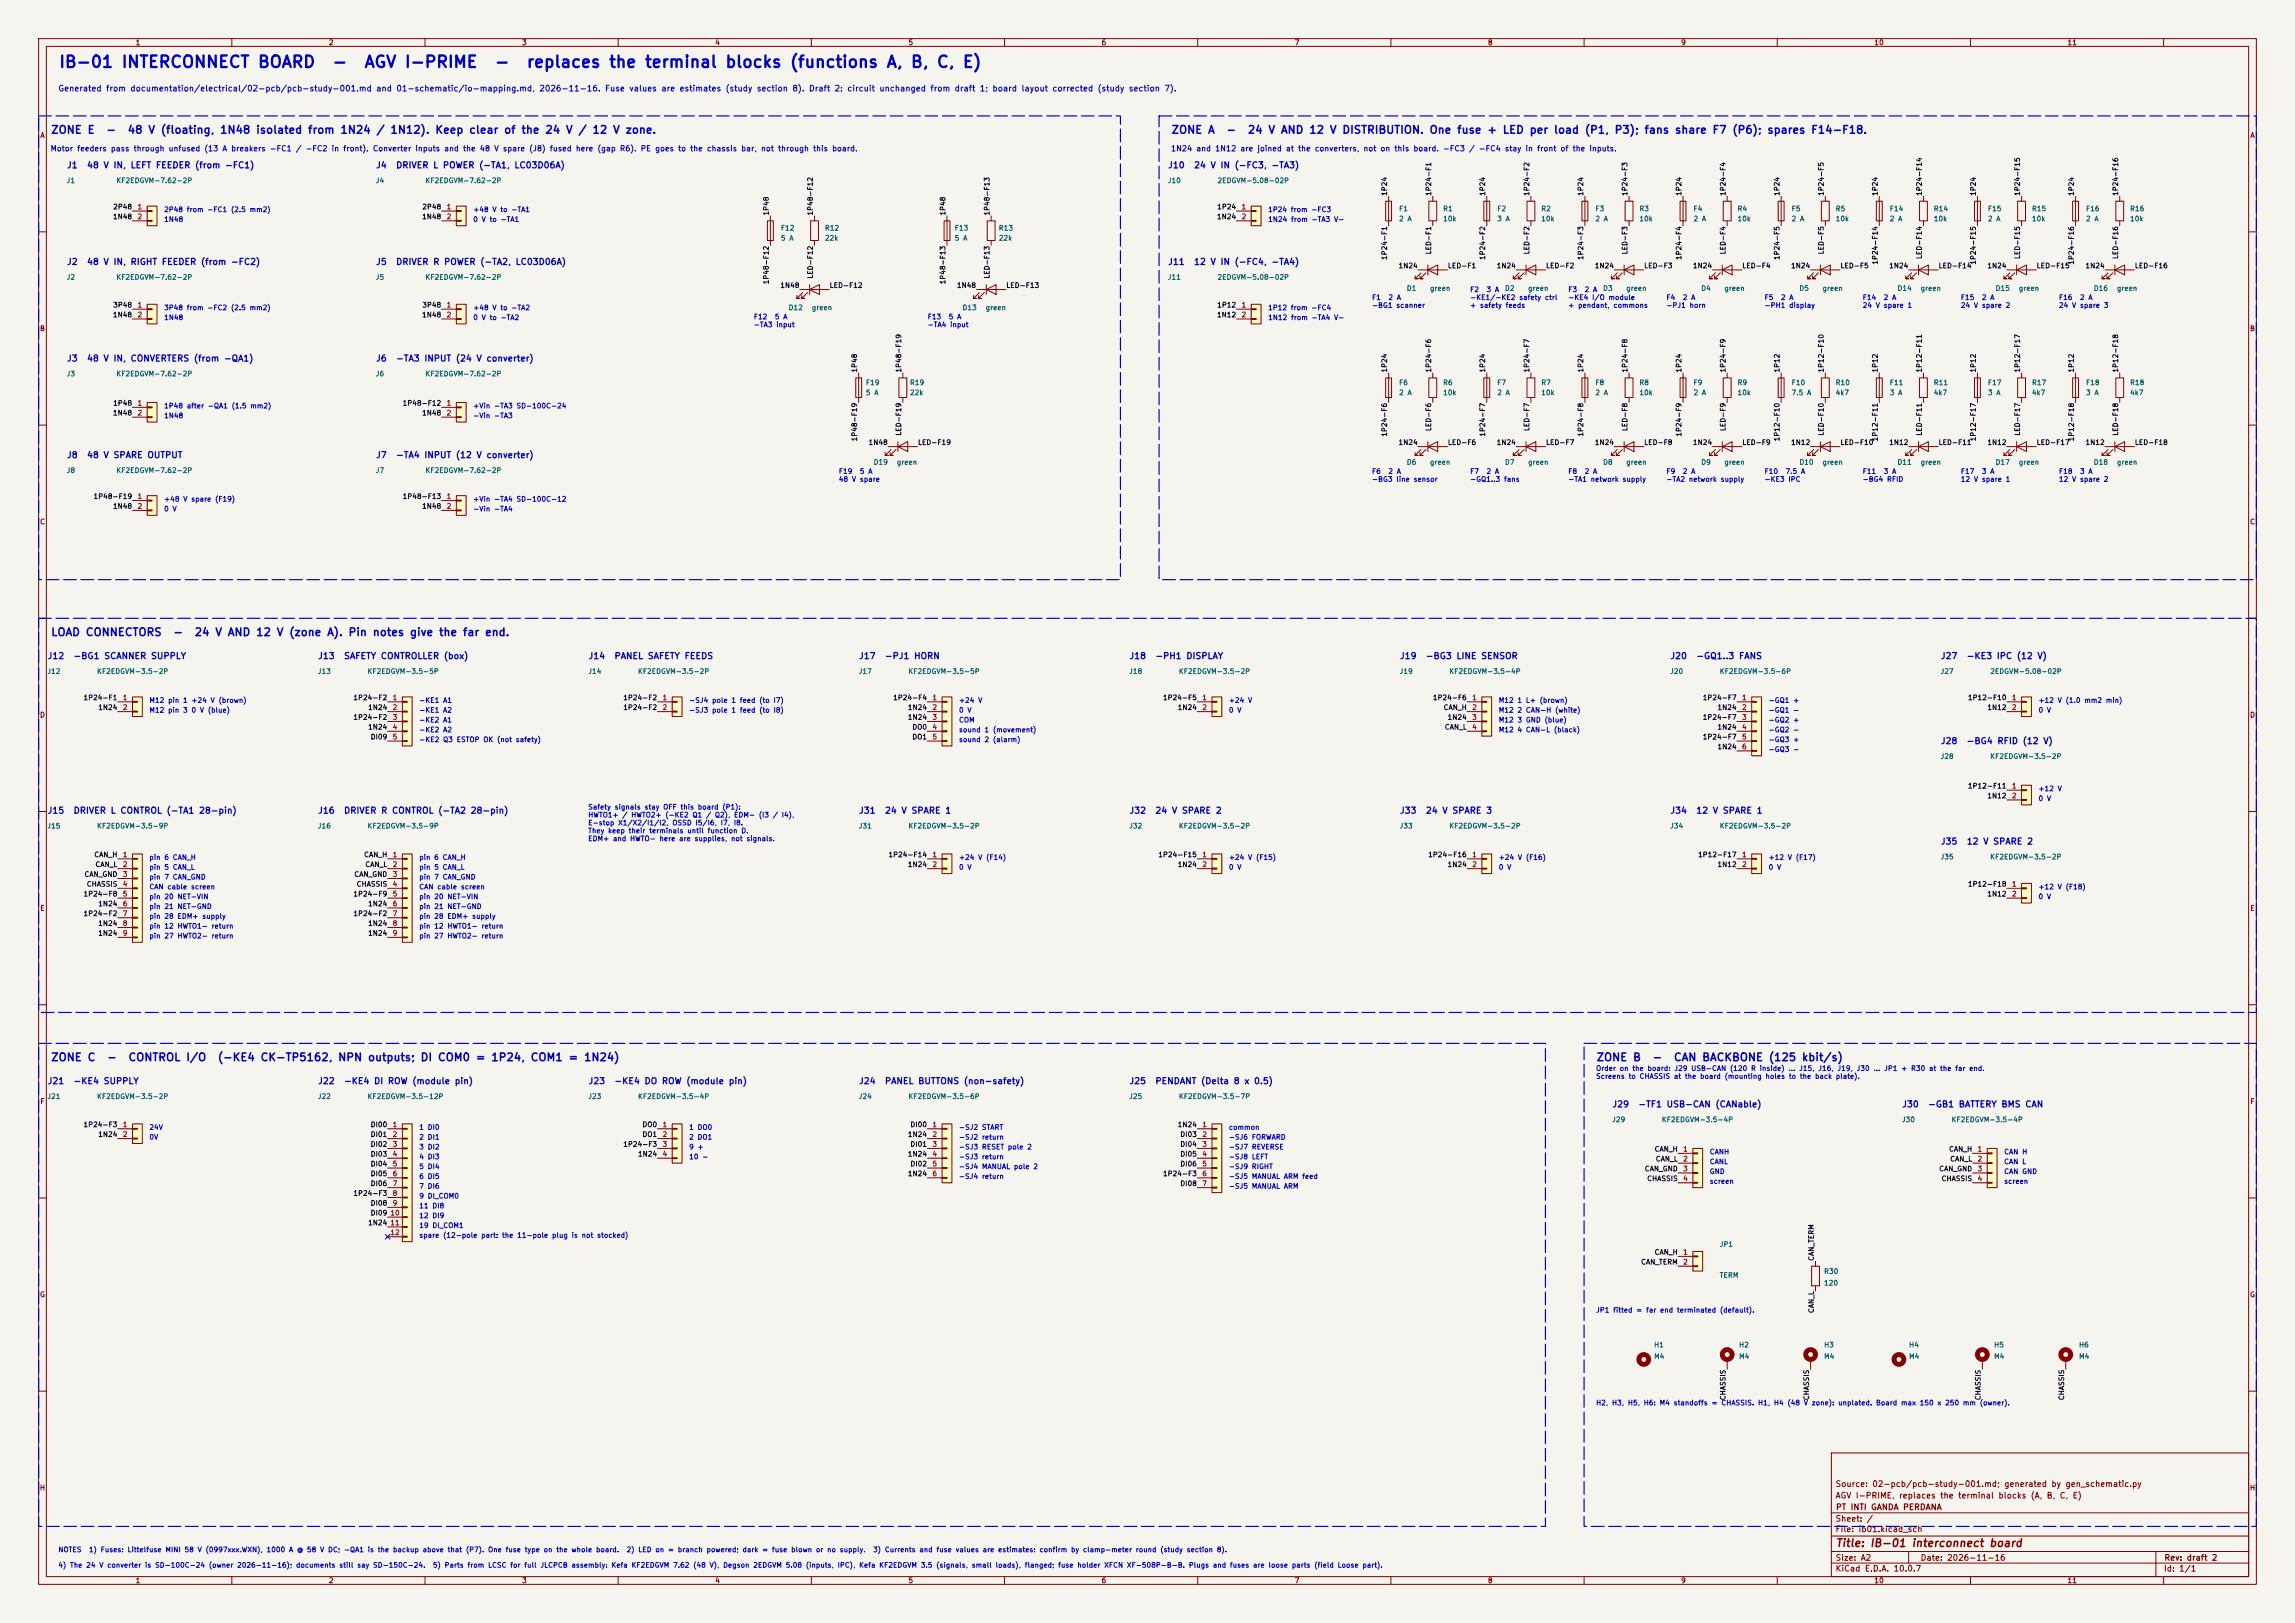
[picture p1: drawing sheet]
<svg xmlns="http://www.w3.org/2000/svg" width="594mm" height="420mm" viewBox="0 0 594 420" stroke-linecap="round" stroke-linejoin="round" font-family="sans-serif">
<defs><g id="words">
<g font-size="3" fill="#0000c2">
<text x="15.1" y="18.3">IB-01 INTERCONNECT BOARD</text>
<text x="85.8" y="18.3">-</text>
<text x="94.1" y="18.3">AGV I-PRIME</text>
<text x="127.8" y="18.3">-</text>
<text x="136.1" y="18.3">replaces the terminal blocks (functions A, B, C, E)</text>
</g>
<g font-size="2" fill="#0000c2">
<text x="13.1" y="35.1">ZONE E</text>
<text x="27.3" y="35.1">-</text>
<text x="32.9" y="35.1">48 V (floating, 1N48 isolated from 1N24 / 1N12). Keep clear of the 24 V / 12 V zone.</text>
<text x="303.1" y="35.1">ZONE A</text>
<text x="317.3" y="35.1">-</text>
<text x="322.8" y="35.1">24 V AND 12 V DISTRIBUTION. One fuse + LED per load (P1, P3); fans share F7 (P6); spares F14-F18.</text>
<text x="13.1" y="165.1">LOAD CONNECTORS</text>
<text x="44.7" y="165.1">-</text>
<text x="50.2" y="165.1">24 V AND 12 V (zone A). Pin notes give the far end.</text>
<text x="13.1" y="275.1">ZONE C</text>
<text x="27.5" y="275.1">-</text>
<text x="33.1" y="275.1">CONTROL I/O</text>
<text x="56.2" y="275.1">(-KE4 CK-TP5162, NPN outputs; DI COM0 = 1P24, COM1 = 1N24)</text>
<text x="413.1" y="275.1">ZONE B</text>
<text x="427.5" y="275.1">-</text>
<text x="433.1" y="275.1">CAN BACKBONE (125 kbit/s)</text>
</g>
<text font-size="2" fill="#840000" x="475" y="400.8">Title: IB-01 interconnect board</text>
<g font-size="1.6" fill="#0000c2">
<text x="17.2" y="43.9">J1</text>
<text x="22.4" y="43.9">48 V IN, LEFT FEEDER (from -FC1)</text>
<text x="97.2" y="43.9">J4</text>
<text x="102.4" y="43.9">DRIVER L POWER (-TA1, LC03D06A)</text>
<text x="302.2" y="43.9">J10</text>
<text x="308.9" y="43.9">24 V IN (-FC3, -TA3)</text>
<text x="17.2" y="68.9">J2</text>
<text x="22.4" y="68.9">48 V IN, RIGHT FEEDER (from -FC2)</text>
<text x="97.2" y="68.9">J5</text>
<text x="102.4" y="68.9">DRIVER R POWER (-TA2, LC03D06A)</text>
<text x="302.2" y="68.9">J11</text>
<text x="308.9" y="68.9">12 V IN (-FC4, -TA4)</text>
<text x="17.2" y="93.9">J3</text>
<text x="22.4" y="93.9">48 V IN, CONVERTERS (from -QA1)</text>
<text x="97.2" y="93.9">J6</text>
<text x="102.4" y="93.9">-TA3 INPUT (24 V converter)</text>
<text x="17.2" y="118.9">J8</text>
<text x="22.4" y="118.9">48 V SPARE OUTPUT</text>
<text x="97.2" y="118.9">J7</text>
<text x="102.4" y="118.9">-TA4 INPUT (12 V converter)</text>
<text x="12.2" y="170.9">J12</text>
<text x="18.9" y="170.9">-BG1 SCANNER SUPPLY</text>
<text x="82.2" y="170.9">J13</text>
<text x="88.9" y="170.9">SAFETY CONTROLLER (box)</text>
<text x="152.2" y="170.9">J14</text>
<text x="158.9" y="170.9">PANEL SAFETY FEEDS</text>
<text x="222.2" y="170.9">J17</text>
<text x="228.9" y="170.9">-PJ1 HORN</text>
<text x="292.2" y="170.9">J18</text>
<text x="298.9" y="170.9">-PH1 DISPLAY</text>
<text x="362.2" y="170.9">J19</text>
<text x="368.9" y="170.9">-BG3 LINE SENSOR</text>
<text x="432.2" y="170.9">J20</text>
<text x="438.9" y="170.9">-GQ1..3 FANS</text>
<text x="502.2" y="170.9">J27</text>
<text x="508.9" y="170.9">-KE3 IPC (12 V)</text>
<text x="502.2" y="192.9">J28</text>
<text x="508.9" y="192.9">-BG4 RFID (12 V)</text>
<text x="12.2" y="210.9">J15</text>
<text x="18.9" y="210.9">DRIVER L CONTROL (-TA1 28-pin)</text>
<text x="82.2" y="210.9">J16</text>
<text x="88.9" y="210.9">DRIVER R CONTROL (-TA2 28-pin)</text>
<text x="222.2" y="210.9">J31</text>
<text x="228.9" y="210.9">24 V SPARE 1</text>
<text x="292.2" y="210.9">J32</text>
<text x="298.9" y="210.9">24 V SPARE 2</text>
<text x="362.2" y="210.9">J33</text>
<text x="368.9" y="210.9">24 V SPARE 3</text>
<text x="432.2" y="210.9">J34</text>
<text x="438.9" y="210.9">12 V SPARE 1</text>
<text x="502.2" y="218.9">J35</text>
<text x="508.9" y="218.9">12 V SPARE 2</text>
<text x="12.2" y="280.9">J21</text>
<text x="18.9" y="280.9">-KE4 SUPPLY</text>
<text x="82.2" y="280.9">J22</text>
<text x="88.9" y="280.9">-KE4 DI ROW (module pin)</text>
<text x="152.2" y="280.9">J23</text>
<text x="158.9" y="280.9">-KE4 DO ROW (module pin)</text>
<text x="222.2" y="280.9">J24</text>
<text x="228.9" y="280.9">PANEL BUTTONS (non-safety)</text>
<text x="292.2" y="280.9">J25</text>
<text x="298.9" y="280.9">PENDANT (Delta 8 x 0.5)</text>
<text x="417.2" y="286.9">J29</text>
<text x="423.9" y="286.9">-TF1 USB-CAN (CANable)</text>
<text x="492.2" y="286.9">J30</text>
<text x="498.9" y="286.9">-GB1 BATTERY BMS CAN</text>
</g>
<text font-size="1.5" fill="#0000c2" x="15" y="24">Generated from documentation/electrical/02-pcb/pcb-study-001.md and 01-schematic/io-mapping.md, 2026-11-16. Fuse values are estimates (study section 8). Draft 2: circuit unchanged from draft 1; board layout corrected (study section 7).</text>
<g font-size="1.5" fill="#840000">
<text x="475" y="388.1">AGV I-PRIME, replaces the terminal blocks (A, B, C, E)</text>
<text x="475" y="385.1">Source: 02-pcb/pcb-study-001.md; generated by gen_schematic.py</text>
<text x="475" y="394.1">Sheet: /</text>
<text x="475.1" y="391.1">PT INTI GANDA PERDANA</text>
<text x="475" y="396.8">File: ib01.kicad_sch</text>
<text x="475" y="407">KiCad E.D.A. 10.0.7</text>
<text x="475" y="404.2">Size: A2</text>
<text x="497" y="404.2">Date: 2026-11-16</text>
<text x="560" y="407">Id: 1/1</text>
<text x="560.1" y="404.2">Rev: draft 2</text>
</g>
<g font-size="1.4" fill="#0000c2">
<text x="13" y="39.5">Motor feeders pass through unfused (13 A breakers -FC1 / -FC2 in front). Converter inputs and the 48 V spare (J8) fused here (gap R6). PE goes to the chassis bar, not through this board.</text>
<text x="303" y="39.5">1N24 and 1N12 are joined at the converters, not on this board. -FC3 / -FC4 stay in front of the inputs.</text>
</g>
<g font-size="1.3" fill="#840000">
<text x="35" y="12">1</text>
<text x="85" y="12">2</text>
<text x="135" y="12">3</text>
<text x="185" y="12">4</text>
<text x="235" y="12">5</text>
<text x="285" y="12">6</text>
<text x="335" y="12">7</text>
<text x="385" y="12">8</text>
<text x="435" y="12">9</text>
<text x="485" y="12">10</text>
<text x="535" y="12">11</text>
<text x="10.3" y="36">A</text>
<text x="582.3" y="36">A</text>
<text x="10.2" y="86">B</text>
<text x="582.2" y="86">B</text>
<text x="10.2" y="136">C</text>
<text x="582.2" y="136">C</text>
<text x="10.2" y="186">D</text>
<text x="582.2" y="186">D</text>
<text x="10.3" y="236">E</text>
<text x="582.3" y="236">E</text>
<text x="10.3" y="286">F</text>
<text x="582.3" y="286">F</text>
<text x="10.2" y="336">G</text>
<text x="582.2" y="336">G</text>
<text x="10.2" y="386">H</text>
<text x="582.2" y="386">H</text>
<text x="35" y="410">1</text>
<text x="85" y="410">2</text>
<text x="135" y="410">3</text>
<text x="185" y="410">4</text>
<text x="235" y="410">5</text>
<text x="285" y="410">6</text>
<text x="335" y="410">7</text>
<text x="385" y="410">8</text>
<text x="435" y="410">9</text>
<text x="485" y="410">10</text>
<text x="535" y="410">11</text>
</g>
<g font-size="1.3" fill="#006464">
<text x="17.1" y="47.7">J1</text>
<text x="30" y="47.7">KF2EDGVM-7.62-2P</text>
<text x="97.1" y="47.7">J4</text>
<text x="110" y="47.7">KF2EDGVM-7.62-2P</text>
<text x="302.1" y="47.7">J10</text>
<text x="315" y="47.7">2EDGVM-5.08-02P</text>
<text x="202" y="60">F12</text>
<text x="213.4" y="60">R12</text>
<text x="247" y="60">F13</text>
<text x="258.4" y="60">R13</text>
<text x="362" y="55">F1</text>
<text x="362" y="57.6">2 A</text>
<text x="373.4" y="55">R1</text>
<text x="373.4" y="57.6">10k</text>
<text x="387.4" y="55">F2</text>
<text x="387.4" y="57.6">3 A</text>
<text x="398.8" y="55">R2</text>
<text x="398.8" y="57.6">10k</text>
<text x="412.8" y="55">F3</text>
<text x="412.8" y="57.6">2 A</text>
<text x="424.2" y="55">R3</text>
<text x="424.2" y="57.6">10k</text>
<text x="438.2" y="55">F4</text>
<text x="438.2" y="57.6">2 A</text>
<text x="449.6" y="55">R4</text>
<text x="449.6" y="57.6">10k</text>
<text x="463.6" y="55">F5</text>
<text x="463.6" y="57.6">2 A</text>
<text x="475" y="55">R5</text>
<text x="475" y="57.6">10k</text>
<text x="489" y="55">F14</text>
<text x="489" y="57.6">2 A</text>
<text x="500.4" y="55">R14</text>
<text x="500.4" y="57.6">10k</text>
<text x="514.4" y="55">F15</text>
<text x="514.4" y="57.6">2 A</text>
<text x="525.8" y="55">R15</text>
<text x="525.8" y="57.6">10k</text>
<text x="539.8" y="55">F16</text>
<text x="539.8" y="57.6">2 A</text>
<text x="551.2" y="55">R16</text>
<text x="551.2" y="57.6">10k</text>
<text x="202" y="62.6">5 A</text>
<text x="213.4" y="62.6">22k</text>
<text x="247" y="62.6">5 A</text>
<text x="258.4" y="62.6">22k</text>
<text x="17.1" y="72.7">J2</text>
<text x="30" y="72.7">KF2EDGVM-7.62-2P</text>
<text x="97.1" y="72.7">J5</text>
<text x="110" y="72.7">KF2EDGVM-7.62-2P</text>
<text x="302.1" y="72.7">J11</text>
<text x="315" y="72.7">2EDGVM-5.08-02P</text>
<text x="364" y="75.6">D1</text>
<text x="370" y="75.6">green</text>
<text x="389.4" y="75.6">D2</text>
<text x="395.4" y="75.6">green</text>
<text x="414.8" y="75.6">D3</text>
<text x="420.8" y="75.6">green</text>
<text x="440.2" y="75.6">D4</text>
<text x="446.2" y="75.6">green</text>
<text x="465.6" y="75.6">D5</text>
<text x="471.6" y="75.6">green</text>
<text x="491" y="75.6">D14</text>
<text x="497" y="75.6">green</text>
<text x="516.4" y="75.6">D15</text>
<text x="522.4" y="75.6">green</text>
<text x="541.8" y="75.6">D16</text>
<text x="547.8" y="75.6">green</text>
<text x="204" y="80.6">D12</text>
<text x="210" y="80.6">green</text>
<text x="249" y="80.6">D13</text>
<text x="255" y="80.6">green</text>
<text x="17.1" y="97.7">J3</text>
<text x="30" y="97.7">KF2EDGVM-7.62-2P</text>
<text x="97.1" y="97.7">J6</text>
<text x="110" y="97.7">KF2EDGVM-7.62-2P</text>
<text x="224" y="100">F19</text>
<text x="235.4" y="100">R19</text>
<text x="362" y="100">F6</text>
<text x="373.4" y="100">R6</text>
<text x="387.4" y="100">F7</text>
<text x="398.8" y="100">R7</text>
<text x="412.8" y="100">F8</text>
<text x="424.2" y="100">R8</text>
<text x="438.2" y="100">F9</text>
<text x="449.6" y="100">R9</text>
<text x="463.6" y="100">F10</text>
<text x="475" y="100">R10</text>
<text x="489" y="100">F11</text>
<text x="500.4" y="100">R11</text>
<text x="514.4" y="100">F17</text>
<text x="525.8" y="100">R17</text>
<text x="539.8" y="100">F18</text>
<text x="551.2" y="100">R18</text>
<text x="224" y="102.6">5 A</text>
<text x="235.4" y="102.6">22k</text>
<text x="362" y="102.6">2 A</text>
<text x="373.4" y="102.6">10k</text>
<text x="387.4" y="102.6">2 A</text>
<text x="398.8" y="102.6">10k</text>
<text x="412.8" y="102.6">2 A</text>
<text x="424.2" y="102.6">10k</text>
<text x="438.2" y="102.6">2 A</text>
<text x="449.6" y="102.6">10k</text>
<text x="463.6" y="102.6">7.5 A</text>
<text x="475" y="102.6">4k7</text>
<text x="489" y="102.6">3 A</text>
<text x="500.4" y="102.6">4k7</text>
<text x="514.4" y="102.6">3 A</text>
<text x="525.8" y="102.6">4k7</text>
<text x="539.8" y="102.6">3 A</text>
<text x="551.2" y="102.6">4k7</text>
<text x="17.1" y="122.7">J8</text>
<text x="30" y="122.7">KF2EDGVM-7.62-2P</text>
<text x="97.1" y="122.7">J7</text>
<text x="110" y="122.7">KF2EDGVM-7.62-2P</text>
<text x="226" y="120.6">D19</text>
<text x="232" y="120.6">green</text>
<text x="364" y="120.6">D6</text>
<text x="370" y="120.6">green</text>
<text x="389.4" y="120.6">D7</text>
<text x="395.4" y="120.6">green</text>
<text x="414.8" y="120.6">D8</text>
<text x="420.8" y="120.6">green</text>
<text x="440.2" y="120.6">D9</text>
<text x="446.2" y="120.6">green</text>
<text x="465.6" y="120.6">D10</text>
<text x="471.6" y="120.6">green</text>
<text x="491" y="120.6">D11</text>
<text x="497" y="120.6">green</text>
<text x="516.4" y="120.6">D17</text>
<text x="522.4" y="120.6">green</text>
<text x="541.8" y="120.6">D18</text>
<text x="547.8" y="120.6">green</text>
<text x="12.1" y="174.7">J12</text>
<text x="25" y="174.7">KF2EDGVM-3.5-2P</text>
<text x="82.1" y="174.7">J13</text>
<text x="95" y="174.7">KF2EDGVM-3.5-5P</text>
<text x="152.1" y="174.7">J14</text>
<text x="165" y="174.7">KF2EDGVM-3.5-2P</text>
<text x="222.1" y="174.7">J17</text>
<text x="235" y="174.7">KF2EDGVM-3.5-5P</text>
<text x="292.1" y="174.7">J18</text>
<text x="305" y="174.7">KF2EDGVM-3.5-2P</text>
<text x="362.1" y="174.7">J19</text>
<text x="375" y="174.7">KF2EDGVM-3.5-4P</text>
<text x="432.1" y="174.7">J20</text>
<text x="445" y="174.7">KF2EDGVM-3.5-6P</text>
<text x="502.1" y="174.7">J27</text>
<text x="515" y="174.7">2EDGVM-5.08-02P</text>
<text x="502.1" y="196.7">J28</text>
<text x="515" y="196.7">KF2EDGVM-3.5-2P</text>
<text x="12.1" y="214.7">J15</text>
<text x="25" y="214.7">KF2EDGVM-3.5-9P</text>
<text x="82.1" y="214.7">J16</text>
<text x="95" y="214.7">KF2EDGVM-3.5-9P</text>
<text x="222.1" y="214.7">J31</text>
<text x="235" y="214.7">KF2EDGVM-3.5-2P</text>
<text x="292.1" y="214.7">J32</text>
<text x="305" y="214.7">KF2EDGVM-3.5-2P</text>
<text x="362.1" y="214.7">J33</text>
<text x="375" y="214.7">KF2EDGVM-3.5-2P</text>
<text x="432.1" y="214.7">J34</text>
<text x="445" y="214.7">KF2EDGVM-3.5-2P</text>
<text x="502.1" y="222.7">J35</text>
<text x="515" y="222.7">KF2EDGVM-3.5-2P</text>
<text x="12.1" y="284.7">J21</text>
<text x="25" y="284.7">KF2EDGVM-3.5-2P</text>
<text x="82.1" y="284.7">J22</text>
<text x="95" y="284.7">KF2EDGVM-3.5-12P</text>
<text x="152.1" y="284.7">J23</text>
<text x="165" y="284.7">KF2EDGVM-3.5-4P</text>
<text x="222.1" y="284.7">J24</text>
<text x="235" y="284.7">KF2EDGVM-3.5-6P</text>
<text x="292.1" y="284.7">J25</text>
<text x="305" y="284.7">KF2EDGVM-3.5-7P</text>
<text x="417.1" y="290.7">J29</text>
<text x="430" y="290.7">KF2EDGVM-3.5-4P</text>
<text x="492.1" y="290.7">J30</text>
<text x="505" y="290.7">KF2EDGVM-3.5-4P</text>
<text x="445" y="323">JP1</text>
<text x="472" y="330">R30</text>
<text x="445" y="331">TERM</text>
<text x="472" y="333">120</text>
<text x="428" y="349">H1</text>
<text x="428" y="352">M4</text>
<text x="450" y="349">H2</text>
<text x="450" y="352">M4</text>
<text x="472" y="349">H3</text>
<text x="472" y="352">M4</text>
<text x="494" y="349">H4</text>
<text x="494" y="352">M4</text>
<text x="516" y="349">H5</text>
<text x="516" y="352">M4</text>
<text x="538" y="349">H6</text>
<text x="538" y="352">M4</text>
</g>
<g font-size="1.3" fill="#0f0f0f">
<text x="359.3" y="50.8" transform="rotate(-90 359.3 50.8)">1P24</text>
<text x="370.7" y="50.8" transform="rotate(-90 370.7 50.8)">1P24-F1</text>
<text x="384.7" y="50.8" transform="rotate(-90 384.7 50.8)">1P24</text>
<text x="396.1" y="50.8" transform="rotate(-90 396.1 50.8)">1P24-F2</text>
<text x="410.1" y="50.8" transform="rotate(-90 410.1 50.8)">1P24</text>
<text x="421.5" y="50.8" transform="rotate(-90 421.5 50.8)">1P24-F3</text>
<text x="435.5" y="50.8" transform="rotate(-90 435.5 50.8)">1P24</text>
<text x="446.9" y="50.8" transform="rotate(-90 446.9 50.8)">1P24-F4</text>
<text x="460.9" y="50.8" transform="rotate(-90 460.9 50.8)">1P24</text>
<text x="472.3" y="50.8" transform="rotate(-90 472.3 50.8)">1P24-F5</text>
<text x="486.3" y="50.8" transform="rotate(-90 486.3 50.8)">1P24</text>
<text x="497.7" y="50.8" transform="rotate(-90 497.7 50.8)">1P24-F14</text>
<text x="511.7" y="50.8" transform="rotate(-90 511.7 50.8)">1P24</text>
<text x="523.1" y="50.8" transform="rotate(-90 523.1 50.8)">1P24-F15</text>
<text x="537.1" y="50.8" transform="rotate(-90 537.1 50.8)">1P24</text>
<text x="548.5" y="50.8" transform="rotate(-90 548.5 50.8)">1P24-F16</text>
<text x="29.1" y="57">1N48</text>
<text x="29.2" y="54.5">2P48</text>
<text x="109.1" y="57">1N48</text>
<text x="109.2" y="54.5">2P48</text>
<text x="199.3" y="55.9" transform="rotate(-90 199.3 55.9)">1P48</text>
<text x="210.7" y="55.9" transform="rotate(-90 210.7 55.9)">1P48-F12</text>
<text x="245" y="55.9" transform="rotate(-90 245 55.9)">1P48</text>
<text x="256.4" y="55.9" transform="rotate(-90 256.4 55.9)">1P48-F13</text>
<text x="314.9" y="57">1N24</text>
<text x="314.9" y="54.5">1P24</text>
<text x="370.7" y="66" transform="rotate(-90 370.7 66)">LED-F1</text>
<text x="396.1" y="66" transform="rotate(-90 396.1 66)">LED-F2</text>
<text x="421.5" y="66" transform="rotate(-90 421.5 66)">LED-F3</text>
<text x="446.9" y="66" transform="rotate(-90 446.9 66)">LED-F4</text>
<text x="472.3" y="66" transform="rotate(-90 472.3 66)">LED-F5</text>
<text x="359.3" y="67.4" transform="rotate(-90 359.3 67.4)">1P24-F1</text>
<text x="361.8" y="69.7">1N24</text>
<text x="374.6" y="69.7">LED-F1</text>
<text x="384.7" y="67.4" transform="rotate(-90 384.7 67.4)">1P24-F2</text>
<text x="387.2" y="69.7">1N24</text>
<text x="400" y="69.7">LED-F2</text>
<text x="410.1" y="67.4" transform="rotate(-90 410.1 67.4)">1P24-F3</text>
<text x="412.6" y="69.7">1N24</text>
<text x="425.4" y="69.7">LED-F3</text>
<text x="435.5" y="67.4" transform="rotate(-90 435.5 67.4)">1P24-F4</text>
<text x="438" y="69.7">1N24</text>
<text x="450.8" y="69.7">LED-F4</text>
<text x="460.9" y="67.4" transform="rotate(-90 460.9 67.4)">1P24-F5</text>
<text x="463.4" y="69.7">1N24</text>
<text x="476.2" y="69.7">LED-F5</text>
<text x="486.3" y="68.6" transform="rotate(-90 486.3 68.6)">1P24-F14</text>
<text x="488.8" y="69.7">1N24</text>
<text x="497.7" y="67.2" transform="rotate(-90 497.7 67.2)">LED-F14</text>
<text x="501.6" y="69.7">LED-F14</text>
<text x="511.7" y="68.6" transform="rotate(-90 511.7 68.6)">1P24-F15</text>
<text x="514.2" y="69.7">1N24</text>
<text x="523.1" y="67.2" transform="rotate(-90 523.1 67.2)">LED-F15</text>
<text x="527" y="69.7">LED-F15</text>
<text x="537.1" y="68.6" transform="rotate(-90 537.1 68.6)">1P24-F16</text>
<text x="539.6" y="69.7">1N24</text>
<text x="548.5" y="67.2" transform="rotate(-90 548.5 67.2)">LED-F16</text>
<text x="552.4" y="69.7">LED-F16</text>
<text x="199.3" y="73.7" transform="rotate(-90 199.3 73.7)">1P48-F12</text>
<text x="201.8" y="74.8">1N48</text>
<text x="210.7" y="72.3" transform="rotate(-90 210.7 72.3)">LED-F12</text>
<text x="214.6" y="74.8">LED-F12</text>
<text x="245" y="73.7" transform="rotate(-90 245 73.7)">1P48-F13</text>
<text x="247.5" y="74.8">1N48</text>
<text x="256.4" y="72.3" transform="rotate(-90 256.4 72.3)">LED-F13</text>
<text x="260.3" y="74.8">LED-F13</text>
<text x="29.1" y="82.4">1N48</text>
<text x="29.2" y="79.9">3P48</text>
<text x="109.1" y="82.4">1N48</text>
<text x="109.2" y="79.9">3P48</text>
<text x="314.9" y="82.4">1N12</text>
<text x="314.9" y="79.9">1P12</text>
<text x="222.1" y="96.5" transform="rotate(-90 222.1 96.5)">1P48</text>
<text x="233.6" y="96.5" transform="rotate(-90 233.6 96.5)">1P48-F19</text>
<text x="359.3" y="96.5" transform="rotate(-90 359.3 96.5)">1P24</text>
<text x="370.7" y="96.5" transform="rotate(-90 370.7 96.5)">1P24-F6</text>
<text x="384.7" y="96.5" transform="rotate(-90 384.7 96.5)">1P24</text>
<text x="396.1" y="96.5" transform="rotate(-90 396.1 96.5)">1P24-F7</text>
<text x="410.1" y="96.5" transform="rotate(-90 410.1 96.5)">1P24</text>
<text x="421.5" y="96.5" transform="rotate(-90 421.5 96.5)">1P24-F8</text>
<text x="435.5" y="96.5" transform="rotate(-90 435.5 96.5)">1P24</text>
<text x="446.9" y="96.5" transform="rotate(-90 446.9 96.5)">1P24-F9</text>
<text x="460.9" y="96.5" transform="rotate(-90 460.9 96.5)">1P12</text>
<text x="472.3" y="96.5" transform="rotate(-90 472.3 96.5)">1P12-F10</text>
<text x="486.3" y="96.5" transform="rotate(-90 486.3 96.5)">1P12</text>
<text x="497.7" y="96.5" transform="rotate(-90 497.7 96.5)">1P12-F11</text>
<text x="511.7" y="96.5" transform="rotate(-90 511.7 96.5)">1P12</text>
<text x="523.1" y="96.5" transform="rotate(-90 523.1 96.5)">1P12-F17</text>
<text x="537.1" y="96.5" transform="rotate(-90 537.1 96.5)">1P12</text>
<text x="548.5" y="96.5" transform="rotate(-90 548.5 96.5)">1P12-F18</text>
<text x="29.1" y="107.8">1N48</text>
<text x="29.2" y="105.3">1P48</text>
<text x="104.1" y="105.3">1P48-F12</text>
<text x="109.1" y="107.8">1N48</text>
<text x="233.6" y="112.9" transform="rotate(-90 233.6 112.9)">LED-F19</text>
<text x="359.3" y="113.1" transform="rotate(-90 359.3 113.1)">1P24-F6</text>
<text x="370.7" y="111.7" transform="rotate(-90 370.7 111.7)">LED-F6</text>
<text x="384.7" y="113.1" transform="rotate(-90 384.7 113.1)">1P24-F7</text>
<text x="396.1" y="111.7" transform="rotate(-90 396.1 111.7)">LED-F7</text>
<text x="410.1" y="113.1" transform="rotate(-90 410.1 113.1)">1P24-F8</text>
<text x="421.5" y="111.7" transform="rotate(-90 421.5 111.7)">LED-F8</text>
<text x="435.5" y="113.1" transform="rotate(-90 435.5 113.1)">1P24-F9</text>
<text x="446.9" y="111.7" transform="rotate(-90 446.9 111.7)">LED-F9</text>
<text x="472.3" y="112.9" transform="rotate(-90 472.3 112.9)">LED-F10</text>
<text x="497.7" y="112.9" transform="rotate(-90 497.7 112.9)">LED-F11</text>
<text x="523.1" y="112.9" transform="rotate(-90 523.1 112.9)">LED-F17</text>
<text x="548.5" y="112.9" transform="rotate(-90 548.5 112.9)">LED-F18</text>
<text x="222.1" y="114.3" transform="rotate(-90 222.1 114.3)">1P48-F19</text>
<text x="224.7" y="115.4">1N48</text>
<text x="237.5" y="115.4">LED-F19</text>
<text x="361.8" y="115.4">1N24</text>
<text x="374.6" y="115.4">LED-F6</text>
<text x="387.2" y="115.4">1N24</text>
<text x="400" y="115.4">LED-F7</text>
<text x="412.6" y="115.4">1N24</text>
<text x="425.4" y="115.4">LED-F8</text>
<text x="438" y="115.4">1N24</text>
<text x="450.8" y="115.4">LED-F9</text>
<text x="460.9" y="114.3" transform="rotate(-90 460.9 114.3)">1P12-F10</text>
<text x="463.4" y="115.4">1N12</text>
<text x="476.2" y="115.4">LED-F10</text>
<text x="486.3" y="114.3" transform="rotate(-90 486.3 114.3)">1P12-F11</text>
<text x="488.8" y="115.4">1N12</text>
<text x="501.6" y="115.4">LED-F11</text>
<text x="511.7" y="114.3" transform="rotate(-90 511.7 114.3)">1P12-F17</text>
<text x="514.2" y="115.4">1N12</text>
<text x="527" y="115.4">LED-F17</text>
<text x="537.1" y="114.3" transform="rotate(-90 537.1 114.3)">1P12-F18</text>
<text x="539.6" y="115.4">1N12</text>
<text x="552.4" y="115.4">LED-F18</text>
<text x="24.1" y="129.4">1P48-F19</text>
<text x="29.1" y="132">1N48</text>
<text x="104.1" y="129.4">1P48-F13</text>
<text x="109.1" y="132">1N48</text>
<text x="21.5" y="181.5">1P24-F1</text>
<text x="25.3" y="184">1N24</text>
<text x="91.3" y="181.5">1P24-F2</text>
<text x="95.1" y="184">1N24</text>
<text x="161.2" y="184">1P24-F2</text>
<text x="161.2" y="181.5">1P24-F2</text>
<text x="231" y="181.5">1P24-F4</text>
<text x="234.8" y="184">1N24</text>
<text x="300.9" y="181.5">1P24-F5</text>
<text x="304.7" y="184">1N24</text>
<text x="370.7" y="181.5">1P24-F6</text>
<text x="373.5" y="184">CAN_H</text>
<text x="440.6" y="181.5">1P24-F7</text>
<text x="444.4" y="184">1N24</text>
<text x="509.2" y="181.5">1P12-F10</text>
<text x="514.2" y="184">1N12</text>
<text x="91.3" y="186.6">1P24-F2</text>
<text x="95.1" y="189.1">1N24</text>
<text x="95.8" y="191.6">DI09</text>
<text x="234.8" y="186.6">1N24</text>
<text x="236" y="189.1">DO0</text>
<text x="236" y="191.6">DO1</text>
<text x="373.8" y="189.1">CAN_L</text>
<text x="374.5" y="186.6">1N24</text>
<text x="440.6" y="186.6">1P24-F7</text>
<text x="440.6" y="191.6">1P24-F7</text>
<text x="444.4" y="189.1">1N24</text>
<text x="444.4" y="194.2">1N24</text>
<text x="509.2" y="204.3">1P12-F11</text>
<text x="514.2" y="206.9">1N12</text>
<text x="21.7" y="227.2">CAN_GND</text>
<text x="24.3" y="222.1">CAN_H</text>
<text x="24.6" y="224.7">CAN_L</text>
<text x="91.6" y="227.2">CAN_GND</text>
<text x="94.1" y="222.1">CAN_H</text>
<text x="94.4" y="224.7">CAN_L</text>
<text x="229.8" y="222.1">1P24-F14</text>
<text x="234.8" y="224.7">1N24</text>
<text x="299.7" y="222.1">1P24-F15</text>
<text x="304.7" y="224.7">1N24</text>
<text x="369.5" y="222.1">1P24-F16</text>
<text x="374.5" y="224.7">1N24</text>
<text x="439.4" y="222.1">1P12-F17</text>
<text x="444.4" y="224.7">1N12</text>
<text x="21.5" y="232.3">1P24-F8</text>
<text x="22.3" y="229.7">CHASSIS</text>
<text x="91.3" y="232.3">1P24-F9</text>
<text x="92.2" y="229.7">CHASSIS</text>
<text x="509.2" y="229.7">1P12-F18</text>
<text x="514.2" y="232.3">1N12</text>
<text x="21.5" y="237.4">1P24-F2</text>
<text x="25.3" y="234.8">1N24</text>
<text x="25.3" y="239.9">1N24</text>
<text x="91.3" y="237.4">1P24-F2</text>
<text x="95.1" y="239.9">1N24</text>
<text x="95.1" y="234.8">1N24</text>
<text x="25.3" y="242.4">1N24</text>
<text x="95.1" y="242.4">1N24</text>
<text x="21.5" y="292">1P24-F3</text>
<text x="95.8" y="292">DI00</text>
<text x="166.1" y="292">DO0</text>
<text x="235.5" y="292">DI00</text>
<text x="304.7" y="292">1N24</text>
<text x="25.3" y="294.5">1N24</text>
<text x="95.8" y="294.5">DI01</text>
<text x="95.8" y="297.1">DI02</text>
<text x="95.8" y="299.6">DI03</text>
<text x="161.2" y="297.1">1P24-F3</text>
<text x="165" y="299.6">1N24</text>
<text x="166.1" y="294.5">DO1</text>
<text x="234.8" y="294.5">1N24</text>
<text x="234.8" y="299.6">1N24</text>
<text x="235.5" y="297.1">DI01</text>
<text x="305.4" y="294.5">DI03</text>
<text x="305.4" y="297.1">DI04</text>
<text x="305.4" y="299.6">DI05</text>
<text x="428.1" y="298.3">CAN_H</text>
<text x="504.3" y="298.3">CAN_H</text>
<text x="95.8" y="302.1">DI04</text>
<text x="95.8" y="304.7">DI05</text>
<text x="234.8" y="304.7">1N24</text>
<text x="235.5" y="302.1">DI02</text>
<text x="300.9" y="304.7">1P24-F3</text>
<text x="305.4" y="302.1">DI06</text>
<text x="425.6" y="303.4">CAN_GND</text>
<text x="426.2" y="305.9">CHASSIS</text>
<text x="428.4" y="300.9">CAN_L</text>
<text x="501.8" y="303.4">CAN_GND</text>
<text x="502.4" y="305.9">CHASSIS</text>
<text x="504.6" y="300.9">CAN_L</text>
<text x="91.3" y="309.8">1P24-F3</text>
<text x="95.8" y="307.2">DI06</text>
<text x="305.4" y="307.2">DI08</text>
<text x="95.1" y="317.4">1N24</text>
<text x="95.8" y="312.3">DI08</text>
<text x="95.8" y="314.8">DI09</text>
<text x="424.6" y="327.5">CAN_TERM</text>
<text x="428.1" y="325">CAN_H</text>
<text x="469.8" y="326.4" transform="rotate(-90 469.8 326.4)">CAN_TERM</text>
<text x="469.8" y="339.9" transform="rotate(-90 469.8 339.9)">CAN_L</text>
<text x="446.9" y="362.5" transform="rotate(-90 446.9 362.5)">CHASSIS</text>
<text x="468.5" y="362.5" transform="rotate(-90 468.5 362.5)">CHASSIS</text>
<text x="513" y="362.5" transform="rotate(-90 513 362.5)">CHASSIS</text>
<text x="534.5" y="362.5" transform="rotate(-90 534.5 362.5)">CHASSIS</text>
</g>
<g font-size="1.3" fill="#a90000">
<text x="35.5" y="54.5">1</text>
<text x="35.5" y="57">2</text>
<text x="115.5" y="54.5">1</text>
<text x="115.5" y="57">2</text>
<text x="321.2" y="54.5">1</text>
<text x="321.2" y="57">2</text>
<text x="35.5" y="79.9">1</text>
<text x="35.5" y="82.4">2</text>
<text x="115.5" y="79.9">1</text>
<text x="115.5" y="82.4">2</text>
<text x="321.2" y="79.9">1</text>
<text x="321.2" y="82.4">2</text>
<text x="35.5" y="105.3">1</text>
<text x="35.5" y="107.8">2</text>
<text x="115.5" y="105.3">1</text>
<text x="115.5" y="107.8">2</text>
<text x="35.5" y="129.4">1</text>
<text x="35.5" y="131.9">2</text>
<text x="115.5" y="129.4">1</text>
<text x="115.5" y="131.9">2</text>
<text x="31.7" y="181.5">1</text>
<text x="31.7" y="184">2</text>
<text x="101.5" y="181.5">1</text>
<text x="101.5" y="184">2</text>
<text x="171.4" y="181.5">1</text>
<text x="171.4" y="184">2</text>
<text x="241.2" y="181.5">1</text>
<text x="241.2" y="184">2</text>
<text x="311.1" y="181.5">1</text>
<text x="311.1" y="184">2</text>
<text x="380.9" y="181.5">1</text>
<text x="380.9" y="184">2</text>
<text x="450.8" y="181.5">1</text>
<text x="450.8" y="184">2</text>
<text x="520.6" y="181.5">1</text>
<text x="520.6" y="184">2</text>
<text x="101.5" y="186.6">3</text>
<text x="101.5" y="189.1">4</text>
<text x="101.5" y="191.6">5</text>
<text x="241.2" y="186.6">3</text>
<text x="241.2" y="189.1">4</text>
<text x="241.2" y="191.6">5</text>
<text x="380.9" y="186.6">3</text>
<text x="380.9" y="189.1">4</text>
<text x="450.8" y="186.6">3</text>
<text x="450.8" y="189.1">4</text>
<text x="450.8" y="191.6">5</text>
<text x="450.8" y="194.2">6</text>
<text x="520.6" y="204.3">1</text>
<text x="520.6" y="206.9">2</text>
<text x="31.7" y="222.1">1</text>
<text x="31.7" y="224.7">2</text>
<text x="31.7" y="227.2">3</text>
<text x="101.5" y="222.1">1</text>
<text x="101.5" y="224.7">2</text>
<text x="101.5" y="227.2">3</text>
<text x="241.2" y="222.1">1</text>
<text x="241.2" y="224.7">2</text>
<text x="311.1" y="222.1">1</text>
<text x="311.1" y="224.7">2</text>
<text x="380.9" y="222.1">1</text>
<text x="380.9" y="224.7">2</text>
<text x="450.8" y="222.1">1</text>
<text x="450.8" y="224.7">2</text>
<text x="31.7" y="229.7">4</text>
<text x="31.7" y="232.3">5</text>
<text x="101.5" y="229.7">4</text>
<text x="101.5" y="232.3">5</text>
<text x="520.6" y="229.7">1</text>
<text x="520.6" y="232.3">2</text>
<text x="31.7" y="234.8">6</text>
<text x="31.7" y="237.4">7</text>
<text x="31.7" y="239.9">8</text>
<text x="101.5" y="234.8">6</text>
<text x="101.5" y="237.4">7</text>
<text x="101.5" y="239.9">8</text>
<text x="31.7" y="242.4">9</text>
<text x="101.5" y="242.4">9</text>
<text x="31.7" y="292">1</text>
<text x="101.5" y="292">1</text>
<text x="171.4" y="292">1</text>
<text x="241.2" y="292">1</text>
<text x="311.1" y="292">1</text>
<text x="31.7" y="294.5">2</text>
<text x="101.5" y="294.5">2</text>
<text x="101.5" y="297">3</text>
<text x="101.5" y="299.6">4</text>
<text x="171.4" y="294.5">2</text>
<text x="171.4" y="297">3</text>
<text x="171.4" y="299.6">4</text>
<text x="241.2" y="294.5">2</text>
<text x="241.2" y="297">3</text>
<text x="241.2" y="299.6">4</text>
<text x="311.1" y="294.5">2</text>
<text x="311.1" y="297">3</text>
<text x="311.1" y="299.6">4</text>
<text x="435.5" y="298.3">1</text>
<text x="511.7" y="298.3">1</text>
<text x="101.5" y="302.1">5</text>
<text x="101.5" y="304.7">6</text>
<text x="241.2" y="302.1">5</text>
<text x="241.2" y="304.7">6</text>
<text x="311.1" y="302.1">5</text>
<text x="311.1" y="304.7">6</text>
<text x="435.5" y="300.9">2</text>
<text x="435.5" y="303.4">3</text>
<text x="435.5" y="305.9">4</text>
<text x="511.7" y="300.9">2</text>
<text x="511.7" y="303.4">3</text>
<text x="511.7" y="305.9">4</text>
<text x="101.5" y="307.2">7</text>
<text x="101.5" y="309.7">8</text>
<text x="311.1" y="307.2">7</text>
<text x="100.9" y="314.8">10</text>
<text x="100.9" y="317.4">11</text>
<text x="101.5" y="312.3">9</text>
<text x="100.9" y="319.9">12</text>
<text x="435.5" y="325">1</text>
<text x="435.5" y="327.5">2</text>
</g>
<g font-size="1.3" fill="#0000c2">
<text x="42.3" y="57.7">1N48</text>
<text x="42.3" y="55.2">2P48 from -FC1 (2.5 mm2)</text>
<text x="122.4" y="57.7">0 V to -TA1</text>
<text x="122.4" y="55.2">+48 V to -TA1</text>
<text x="328.1" y="57.7">1N24 from -TA3 V-</text>
<text x="328.1" y="55.2">1P24 from -FC3</text>
<text x="355" y="77.9">F1</text>
<text x="359.2" y="77.9">2 A</text>
<text x="380.4" y="75.9">F2</text>
<text x="380.4" y="77.9">-KE1/-KE2 safety ctrl</text>
<text x="384.6" y="75.9">3 A</text>
<text x="405.8" y="75.9">F3</text>
<text x="405.8" y="77.9">-KE4 I/O module</text>
<text x="410" y="75.9">2 A</text>
<text x="431.2" y="77.9">F4</text>
<text x="435.4" y="77.9">2 A</text>
<text x="456.6" y="77.9">F5</text>
<text x="460.8" y="77.9">2 A</text>
<text x="482" y="77.9">F14</text>
<text x="487.4" y="77.9">2 A</text>
<text x="507.4" y="77.9">F15</text>
<text x="512.8" y="77.9">2 A</text>
<text x="532.8" y="77.9">F16</text>
<text x="538.2" y="77.9">2 A</text>
<text x="42.3" y="83.1">1N48</text>
<text x="42.3" y="80.6">3P48 from -FC2 (2.5 mm2)</text>
<text x="122.4" y="83.1">0 V to -TA2</text>
<text x="122.4" y="80.6">+48 V to -TA2</text>
<text x="195" y="82.9">F12</text>
<text x="200.4" y="82.9">5 A</text>
<text x="240" y="82.9">F13</text>
<text x="245.4" y="82.9">5 A</text>
<text x="328.1" y="83.1">1N12 from -TA4 V-</text>
<text x="328.1" y="80.6">1P12 from -FC4</text>
<text x="355" y="80">-BG1 scanner</text>
<text x="380.4" y="80">+ safety feeds</text>
<text x="405.8" y="80">+ pendant, commons</text>
<text x="431.2" y="80">-PJ1 horn</text>
<text x="456.6" y="80">-PH1 display</text>
<text x="482" y="80">24 V spare 1</text>
<text x="507.4" y="80">24 V spare 2</text>
<text x="532.8" y="80">24 V spare 3</text>
<text x="195" y="85">-TA3 input</text>
<text x="240" y="85">-TA4 input</text>
<text x="42.3" y="106">1P48 after -QA1 (1.5 mm2)</text>
<text x="122.4" y="106">+Vin -TA3 SD-100C-24</text>
<text x="42.3" y="108.5">1N48</text>
<text x="122.4" y="108.5">-Vin -TA3</text>
<text x="217" y="122.9">F19</text>
<text x="217" y="125">48 V spare</text>
<text x="222.4" y="122.9">5 A</text>
<text x="355" y="122.9">F6</text>
<text x="355" y="125">-BG3 line sensor</text>
<text x="359.2" y="122.9">2 A</text>
<text x="380.4" y="122.9">F7</text>
<text x="380.4" y="125">-GQ1..3 fans</text>
<text x="384.6" y="122.9">2 A</text>
<text x="405.8" y="122.9">F8</text>
<text x="405.8" y="125">-TA1 network supply</text>
<text x="410" y="122.9">2 A</text>
<text x="431.2" y="122.9">F9</text>
<text x="431.2" y="125">-TA2 network supply</text>
<text x="435.4" y="122.9">2 A</text>
<text x="456.6" y="122.9">F10</text>
<text x="456.6" y="125">-KE3 IPC</text>
<text x="462" y="122.9">7.5 A</text>
<text x="482" y="122.9">F11</text>
<text x="482" y="125">-BG4 RFID</text>
<text x="487.4" y="122.9">3 A</text>
<text x="507.4" y="122.9">F17</text>
<text x="507.4" y="125">12 V spare 1</text>
<text x="512.8" y="122.9">3 A</text>
<text x="532.8" y="122.9">F18</text>
<text x="532.8" y="125">12 V spare 2</text>
<text x="538.2" y="122.9">3 A</text>
<text x="42.3" y="130.1">+48 V spare (F19)</text>
<text x="122.4" y="130.1">+Vin -TA4 SD-100C-12</text>
<text x="42.3" y="132.7">0 V</text>
<text x="122.4" y="132.7">-Vin -TA4</text>
<text x="38.5" y="182.2">M12 pin 1 +24 V (brown)</text>
<text x="38.5" y="184.7">M12 pin 3 0 V (blue)</text>
<text x="108.4" y="184.7">-KE1 A2</text>
<text x="108.4" y="182.2">-KE1 A1</text>
<text x="178.2" y="182.2">-SJ4 pole 1 feed (to I7)</text>
<text x="178.2" y="184.7">-SJ3 pole 1 feed (to I8)</text>
<text x="248.1" y="184.7">0 V</text>
<text x="248.1" y="182.2">+24 V</text>
<text x="317.9" y="182.2">+24 V</text>
<text x="317.9" y="184.7">0 V</text>
<text x="387.8" y="184.7">M12 2 CAN-H (white)</text>
<text x="387.8" y="182.2">M12 1 L+ (brown)</text>
<text x="457.6" y="182.2">-GQ1 +</text>
<text x="457.6" y="184.7">-GQ1 -</text>
<text x="527.5" y="184.7">0 V</text>
<text x="527.5" y="182.2">+12 V (1.0 mm2 min)</text>
<text x="108.4" y="187.3">-KE2 A1</text>
<text x="108.4" y="189.8">-KE2 A2</text>
<text x="248.1" y="189.8">sound 1 (movement)</text>
<text x="248.1" y="187.3">COM</text>
<text x="387.8" y="187.3">M12 3 GND (blue)</text>
<text x="387.8" y="189.8">M12 4 CAN-L (black)</text>
<text x="457.6" y="187.3">-GQ2 +</text>
<text x="457.6" y="189.8">-GQ2 -</text>
<text x="108.4" y="192.3">-KE2 Q3 ESTOP OK (not safety)</text>
<text x="248.1" y="192.3">sound 2 (alarm)</text>
<text x="457.6" y="192.3">-GQ3 +</text>
<text x="457.6" y="194.9">-GQ3 -</text>
<text x="152.1" y="209.8">Safety signals stay OFF this board (P1):</text>
<text x="527.5" y="207.6">0 V</text>
<text x="527.5" y="205">+12 V</text>
<text x="152.1" y="211.8">HWTO1+ / HWTO2+ (-KE2 Q1 / Q2), EDM- (I3 / I4),</text>
<text x="152.1" y="213.9">E-stop X1/X2/I1/I2, OSSD I5/I6, I7, I8.</text>
<text x="152.1" y="215.9">They keep their terminals until function D.</text>
<text x="152.1" y="218">EDM+ and HWTO- here are supplies, not signals.</text>
<text x="38.5" y="222.8">pin 6 CAN_H</text>
<text x="38.5" y="225.4">pin 5 CAN_L</text>
<text x="38.5" y="227.9">pin 7 CAN_GND</text>
<text x="108.4" y="222.8">pin 6 CAN_H</text>
<text x="108.4" y="225.4">pin 5 CAN_L</text>
<text x="108.4" y="227.9">pin 7 CAN_GND</text>
<text x="248.1" y="222.8">+24 V (F14)</text>
<text x="248.1" y="225.4">0 V</text>
<text x="317.9" y="222.8">+24 V (F15)</text>
<text x="317.9" y="225.4">0 V</text>
<text x="387.8" y="222.8">+24 V (F16)</text>
<text x="387.8" y="225.4">0 V</text>
<text x="457.6" y="222.8">+12 V (F17)</text>
<text x="457.6" y="225.4">0 V</text>
<text x="38.5" y="230.4">CAN cable screen</text>
<text x="38.5" y="233">pin 20 NET-VIN</text>
<text x="108.4" y="233">pin 20 NET-VIN</text>
<text x="108.4" y="230.4">CAN cable screen</text>
<text x="527.5" y="233">0 V</text>
<text x="527.5" y="230.4">+12 V (F18)</text>
<text x="38.5" y="235.5">pin 21 NET-GND</text>
<text x="38.5" y="238.1">pin 28 EDM+ supply</text>
<text x="108.4" y="235.5">pin 21 NET-GND</text>
<text x="108.4" y="238.1">pin 28 EDM+ supply</text>
<text x="38.5" y="240.6">pin 12 HWTO1- return</text>
<text x="38.5" y="243.1">pin 27 HWTO2- return</text>
<text x="108.4" y="240.6">pin 12 HWTO1- return</text>
<text x="108.4" y="243.1">pin 27 HWTO2- return</text>
<text x="413" y="277.4">Order on the board: J29 USB-CAN (120 R inside) ... J15, J16, J19, J30 ... JP1 + R30 at the far end.</text>
<text x="413" y="279.5">Screens to CHASSIS at the board (mounting holes to the back plate).</text>
<text x="38.5" y="292.7">24V</text>
<text x="108.4" y="292.7">1 DI0</text>
<text x="178.2" y="292.7">1 DO0</text>
<text x="248.1" y="292.7">-SJ2 START</text>
<text x="317.9" y="292.7">common</text>
<text x="38.5" y="295.2">0V</text>
<text x="108.4" y="295.2">2 DI1</text>
<text x="108.4" y="297.8">3 DI2</text>
<text x="178.2" y="295.2">2 DO1</text>
<text x="178.2" y="297.8">9 +</text>
<text x="248.1" y="295.2">-SJ2 return</text>
<text x="248.1" y="297.8">-SJ3 RESET pole 2</text>
<text x="317.9" y="295.2">-SJ6 FORWARD</text>
<text x="317.9" y="297.8">-SJ7 REVERSE</text>
<text x="442.4" y="299">CANH</text>
<text x="518.6" y="299">CAN H</text>
<text x="108.4" y="300.3">4 DI3</text>
<text x="108.4" y="302.8">5 DI4</text>
<text x="108.4" y="305.4">6 DI5</text>
<text x="178.2" y="300.3">10 -</text>
<text x="248.1" y="300.3">-SJ3 return</text>
<text x="248.1" y="302.8">-SJ4 MANUAL pole 2</text>
<text x="248.1" y="305.4">-SJ4 return</text>
<text x="317.9" y="302.8">-SJ9 RIGHT</text>
<text x="317.9" y="300.3">-SJ8 LEFT</text>
<text x="317.9" y="305.4">-SJ5 MANUAL ARM feed</text>
<text x="442.4" y="304.1">GND</text>
<text x="442.4" y="301.6">CANL</text>
<text x="518.6" y="304.1">CAN GND</text>
<text x="518.6" y="301.6">CAN L</text>
<text x="108.4" y="307.9">7 DI6</text>
<text x="108.4" y="310.5">9 DI_COM0</text>
<text x="317.9" y="307.9">-SJ5 MANUAL ARM</text>
<text x="442.4" y="306.6">screen</text>
<text x="518.6" y="306.6">screen</text>
<text x="108.4" y="313">11 DI8</text>
<text x="108.4" y="315.5">12 DI9</text>
<text x="108.4" y="318.1">19 DI_COM1</text>
<text x="108.4" y="320.6">spare (12-pole part: the 11-pole plug is not stocked)</text>
<text x="413" y="340">JP1 fitted = far end terminated (default).</text>
<text x="413" y="364">H2, H3, H5, H6: M4 standoffs = CHASSIS. H1, H4 (48 V zone): unplated. Board max 150 x 250 mm (owner).</text>
<text x="15" y="402">NOTES</text>
<text x="22.9" y="402">1) Fuses: Littelfuse MINI 58 V (0997xxx.WXN), 1000 A @ 58 V DC; -QA1 is the backup above that (P7). One fuse type on the whole board.</text>
<text x="162.1" y="402">2) LED on = branch powered; dark = fuse blown or no supply.</text>
<text x="225.9" y="402">3) Currents and fuse values are estimates: confirm by clamp-meter round (study section 8).</text>
<text x="15" y="406">4) The 24 V converter is SD-100C-24 (owner 2026-11-16); documents still say SD-150C-24.</text>
<text x="111.9" y="406">5) Parts from LCSC for full JLCPCB assembly: Kefa KF2EDGVM 7.62 (48 V), Degson 2EDGVM 5.08 (inputs, IPC), Kefa KF2EDGVM 3.5 (signals, small loads), flanged; fuse holder XFCN XF-508P-B-B. Plugs and fuses are loose parts (field Loose part).</text>
</g>
</g></defs>
<path d="M0 0h594v420h-594z" fill="#f5f4ef" stroke="#f5f4ef" stroke-width=".26"/>
<g fill="none" stroke="#840000" stroke-width=".26">
<path d="M10 10h574v400h-574zM12 12h570v396h-570zM60 10v2M110 10v2M160 10v2M210 10v2M260 10v2M310 10v2M360 10v2M410 10v2M460 10v2M510 10v2"/>
<path d="M560 10v2M384 52.1h1.6v5.1h-1.6zM384.8 50.8v7.6M395.2 52.1h2.1v5.1h-2.1zM396.2 50.8v1.3M396.2 57.2v1.2M10 60h2M367 69.9h7.6M367.8 70.6l-1.5 1.5h.7h-.7v-.7M369.1 70.6l-1.6 1.5h.8h-.8v-.7M369.6 69.9l2.5-1.3v2.5zM369.6 68.6v2.5"/>
<path d="M392.4 69.9h7.6M393.2 70.6l-1.5 1.5h.7h-.7v-.7M394.5 70.6l-1.6 1.5h.8h-.8v-.7M395 69.9l2.5-1.3v2.5zM395 68.6v2.5M582 60h2M10 110h2M582 110h2M10 160h2M582 160h2M10 210h2M582 210h2"/>
<path d="M10 260h2M582 260h2M10 310h2M582 310h2M447 351.8v2.5M468.6 351.8v2.5M534.7 351.8v2.5M10 360h2M474 376h108v32h-108zM582 360h2M474 397.5h108M474 391.5h108"/>
<path d="M60 408v2M110 408v2M160 408v2M210 408v2M260 408v2M310 408v2M360 408v2M410 408v2M460 408v2M474 404.5h108M474 401.5h108M494 401.5v3"/>
<path d="M510 408v2M558 401.5v6.5M560 408v2"/>
</g>
<g fill="none" stroke="#840000" stroke-width="1.3">
<circle cx="447" cy="350.5" r="1.27"/>
<circle cx="468.6" cy="350.5" r="1.27"/>
<circle cx="534.7" cy="350.5" r="1.27"/>
</g>
<path d="M323.8 53.3h2.6v5.1h-2.6z" fill="#ffffc2"/>
<path d="M320 54.6h3.8M320 57.2h3.8M323.8 53.3h2.6v5.1h-2.6zM323.8 54.5h1.3v.2h-1.3zM323.8 57h1.3v.3h-1.3z" fill="none" stroke="#840000" stroke-width=".26"/>
<path d="M323.8 78.7h2.6v5.1h-2.6z" fill="#ffffc2"/>
<g fill="none" stroke="#840000" stroke-width=".26">
<path d="M358.6 52.1h1.6v5.1h-1.6zM359.4 50.8v7.6M471.4 52.1h2.1v5.1h-2.1zM472.4 50.8v1.3M472.4 57.2v1.2M547.6 52.1h2.1v5.1h-2.1zM548.6 50.8v1.3M548.6 57.2v1.2M323.8 78.7h2.6v5.1h-2.6zM323.8 79.9h1.3v.2h-1.3zM320 80h3.8M320 82.6h3.8"/>
<path d="M323.8 82.4h1.3v.3h-1.3zM229.9 115.6h7.6M230.6 116.3l-1.5 1.6h.8h-.8v-.8M231.9 116.3l-1.5 1.6h.7h-.7v-.8M232.4 115.6l2.5-1.3v2.5zM232.4 114.3v2.5M367 115.6h7.6M367.8 116.3l-1.5 1.6h.7h-.7v-.8M369.1 116.3l-1.6 1.6h.8h-.8v-.8M369.6 115.6l2.5-1.3v2.5zM369.6 114.3v2.5"/>
</g>
<path d="M243.8 180.3h2.6v12.7h-2.6z" fill="#ffffc2"/>
<g fill="none" stroke="#840000" stroke-width=".26">
<path d="M207 74.9h7.6M207.8 75.7l-1.6 1.5h.8h-.8v-.7M209 75.7l-1.5 1.5h.8h-.8v-.7M209.5 74.9l2.6-1.2v2.5zM209.5 73.7v2.5M221.5 97.8h1.5v5.1h-1.5zM222.2 96.5v7.6M232.7 97.8h2v5.1h-2zM233.7 96.5v1.3M358.6 97.8h1.6v5.1h-1.6zM359.4 96.5v7.6M409.4 97.8h1.6v5.1h-1.6z"/>
<path d="M410.2 96.5v7.6M420.6 97.8h2.1v5.1h-2.1zM421.6 96.5v1.3M233.7 102.9v1.2M421.6 102.9v1.2M240 181.6h3.8M240 184.2h3.8M240 186.7h3.8M240 189.2h3.8M240 191.8h3.8M243.8 180.3h2.6v12.7h-2.6zM243.8 181.5h1.3v.2h-1.3z"/>
<path d="M243.8 184h1.3v.3h-1.3zM243.8 186.6h1.3v.2h-1.3zM243.8 189.1h1.3v.3h-1.3zM243.8 191.6h1.3v.3h-1.3z"/>
</g>
<path d="M383.5 221h2.6v5.1h-2.6z" fill="#ffffc2"/>
<g fill="none" stroke="#840000" stroke-width=".26">
<path d="M198.6 57.2h1.6v5h-1.6zM199.4 55.9v7.6M209.8 57.2h2v5h-2zM210.8 55.9v1.3M522.2 52.1h2.1v5.1h-2.1zM523.2 50.8v1.3M523.2 57.2v1.2M210.8 62.2v1.3M252.7 74.9h7.6M253.5 75.7l-1.5 1.5h.7h-.7v-.7M254.8 75.7l-1.6 1.5h.8h-.8v-.7M255.3 74.9l2.5-1.2v2.5z"/>
<path d="M255.3 73.7v2.5M417.8 69.9h7.6M418.6 70.6l-1.5 1.5h.7h-.7v-.7M419.9 70.6l-1.6 1.5h.8h-.8v-.7M420.4 69.9l2.5-1.3v2.5zM420.4 68.6v2.5M379.7 222.3h3.8M379.7 224.8h3.8M383.5 221h2.6v5.1h-2.6zM383.5 222.1h1.3v.3h-1.3zM383.5 224.7h1.3v.2h-1.3z"/>
</g>
<path d="M453.4 221h2.5v5.1h-2.5z" fill="#ffffc2"/>
<path d="M255.5 57.2h2.1v5h-2.1zM256.5 55.9v1.3M256.5 62.2v1.3M449.6 222.3h3.8M449.6 224.8h3.8M453.4 221h2.5v5.1h-2.5zM453.4 222.1h1.3v.3h-1.3zM453.4 224.7h1.3v.2h-1.3z" fill="none" stroke="#840000" stroke-width=".26"/>
<path d="M523.2 228.6h2.6v5.1h-2.6z" fill="#ffffc2"/>
<path d="M244.3 57.2h1.6v5h-1.6zM245.1 55.9v7.6M369.8 97.8h2.1v5.1h-2.1zM370.8 96.5v1.3M370.8 102.9v1.2M519.4 229.9h3.8M519.4 232.4h3.8M523.2 228.6h2.6v5.1h-2.6zM523.2 229.7h1.3v.3h-1.3zM523.2 232.3h1.3v.2h-1.3z" fill="none" stroke="#840000" stroke-width=".26"/>
<path d="M118.1 104.1h2.5v5.1h-2.5z" fill="#ffffc2"/>
<path d="M114.3 105.4h3.8M114.3 108h3.8M118.1 104.1h2.5v5.1h-2.5zM118.1 105.3h1.3v.2h-1.3zM118.1 107.8h1.3v.3h-1.3z" fill="none" stroke="#840000" stroke-width=".26"/>
<path d="M118.1 53.3h2.5v5.1h-2.5z" fill="#ffffc2"/>
<path d="M114.3 54.6h3.8M114.3 57.2h3.8M118.1 53.3h2.5v5.1h-2.5zM118.1 54.5h1.3v.2h-1.3zM118.1 57h1.3v.3h-1.3z" fill="none" stroke="#840000" stroke-width=".26"/>
<path d="M523.2 203.2h2.6v5.1h-2.6z" fill="#ffffc2"/>
<path d="M519.4 204.5h3.8M519.4 207h3.8M523.2 203.2h2.6v5.1h-2.6zM523.2 204.3h1.3v.3h-1.3zM523.2 206.9h1.3v.2h-1.3z" fill="none" stroke="#840000" stroke-width=".26"/>
<path d="M118.1 78.7h2.5v5.1h-2.5z" fill="#ffffc2"/>
<path d="M496.8 52.1h2.1v5.1h-2.1zM497.8 50.8v1.3M497.8 57.2v1.2M118.1 78.7h2.5v5.1h-2.5zM118.1 79.9h1.3v.2h-1.3zM114.3 80h3.8M114.3 82.6h3.8M118.1 82.4h1.3v.3h-1.3z" fill="none" stroke="#840000" stroke-width=".26"/>
<path d="M38.1 128.3h2.5v5.1h-2.5z" fill="#ffffc2"/>
<path d="M460.2 52.1h1.6v5.1h-1.6zM461 50.8v7.6M34.3 129.5h3.8M34.3 132.1h3.8M38.1 128.3h2.5v5.1h-2.5zM38.1 129.4h1.3v.3h-1.3zM38.1 132h1.3v.2h-1.3z" fill="none" stroke="#840000" stroke-width=".26"/>
<path d="M118.1 128.3h2.5v5.1h-2.5z" fill="#ffffc2"/>
<path d="M547.6 97.8h2.1v5.1h-2.1zM548.6 96.5v1.3M548.6 102.9v1.2M114.3 129.5h3.8M114.3 132.1h3.8M118.1 128.3h2.5v5.1h-2.5zM118.1 129.4h1.3v.3h-1.3zM118.1 132h1.3v.2h-1.3z" fill="none" stroke="#840000" stroke-width=".26"/>
<path d="M38.1 104.1h2.5v5.1h-2.5z" fill="#ffffc2"/>
<path d="M34.3 105.4h3.8M34.3 108h3.8M38.1 104.1h2.5v5.1h-2.5zM38.1 105.3h1.3v.2h-1.3zM38.1 107.8h1.3v.3h-1.3zM544.8 115.6h7.6M545.6 116.3l-1.5 1.6h.7h-.7v-.8M546.9 116.3l-1.6 1.6h.8h-.8v-.8M547.4 115.6l2.5-1.3v2.5zM547.4 114.3v2.5" fill="none" stroke="#840000" stroke-width=".26"/>
<path d="M38.1 78.7h2.5v5.1h-2.5z" fill="#ffffc2"/>
<path d="M38.1 78.7h2.5v5.1h-2.5zM38.1 79.9h1.3v.2h-1.3zM34.3 80h3.8M34.3 82.6h3.8M38.1 82.4h1.3v.3h-1.3z" fill="none" stroke="#840000" stroke-width=".26"/>
<path d="M38.1 53.3h2.5v5.1h-2.5z" fill="#ffffc2"/>
<path d="M34.3 54.6h3.8M34.3 57.2h3.8M38.1 53.3h2.5v5.1h-2.5zM38.1 54.5h1.3v.2h-1.3zM38.1 57h1.3v.3h-1.3z" fill="none" stroke="#840000" stroke-width=".26"/>
<path d="M174 180.3h2.5v5.1h-2.5z" fill="#ffffc2"/>
<path d="M170.2 181.6h3.8M170.2 184.2h3.8M174 180.3h2.5v5.1h-2.5zM174 181.5h1.3v.2h-1.3zM174 184h1.3v.3h-1.3z" fill="none" stroke="#840000" stroke-width=".26"/>
<path d="M104.1 180.3h2.6v12.7h-2.6z" fill="#ffffc2"/>
<g fill="none" stroke="#840000" stroke-width=".26">
<path d="M369.8 52.1h2.1v5.1h-2.1zM370.8 50.8v1.3M370.8 57.2v1.2M100.3 181.6h3.8M100.3 184.2h3.8M100.3 186.7h3.8M100.3 189.2h3.8M100.3 191.8h3.8M104.1 180.3h2.6v12.7h-2.6zM104.1 181.5h1.3v.2h-1.3zM104.1 184h1.3v.3h-1.3zM104.1 186.6h1.3v.2h-1.3z"/>
<path d="M104.1 189.1h1.3v.3h-1.3zM104.1 191.6h1.3v.3h-1.3z"/>
</g>
<path d="M313.7 290.8h2.5v17.8h-2.5z" fill="#ffffc2"/>
<g fill="none" stroke="#840000" stroke-width=".26">
<path d="M420.6 52.1h2.1v5.1h-2.1zM421.6 50.8v1.3M421.6 57.2v1.2M309.9 292.1h3.8M309.9 294.6h3.8M309.9 297.2h3.8M309.9 299.7h3.8M313.7 290.8h2.5v17.8h-2.5zM313.7 292h1.3v.2h-1.3zM313.7 294.5h1.3v.3h-1.3zM313.7 297.1h1.3v.2h-1.3zM313.7 299.6h1.3v.2h-1.3z"/>
<path d="M309.9 302.3h3.8M309.9 304.8h3.8M309.9 307.3h3.8M313.7 302.1h1.3v.3h-1.3zM313.7 304.7h1.3v.2h-1.3zM313.7 307.2h1.3v.3h-1.3z"/>
</g>
<path d="M104.1 290.8h2.6v30.5h-2.6z" fill="#ffffc2"/>
<g fill="none" stroke="#840000" stroke-width=".26">
<path d="M100.3 292.1h3.8M100.3 294.6h3.8M100.3 297.2h3.8M100.3 299.7h3.8M104.1 290.8h2.6v30.5h-2.6zM104.1 292h1.3v.2h-1.3zM104.1 294.5h1.3v.3h-1.3zM104.1 297.1h1.3v.2h-1.3zM104.1 299.6h1.3v.2h-1.3zM100.3 302.3h3.8M100.3 304.8h3.8M100.3 307.3h3.8"/>
<path d="M100.3 309.9h3.8M100.3 312.4h3.8M100.3 315h3.8M100.3 317.5h3.8M104.1 302.1h1.3v.3h-1.3zM104.1 304.7h1.3v.2h-1.3zM104.1 307.2h1.3v.3h-1.3zM104.1 309.8h1.3v.2h-1.3zM104.1 312.3h1.3v.2h-1.3zM104.1 314.8h1.3v.3h-1.3zM104.1 317.4h1.3v.2h-1.3zM104.1 319.9h1.3v.3h-1.3z"/>
<path d="M100.3 320h3.8"/>
</g>
<path d="M313.7 221h2.5v5.1h-2.5z" fill="#ffffc2"/>
<path d="M309.9 222.3h3.8M309.9 224.8h3.8M313.7 221h2.5v5.1h-2.5zM313.7 222.1h1.3v.3h-1.3zM313.7 224.7h1.3v.2h-1.3z" fill="none" stroke="#840000" stroke-width=".26"/>
<path d="M313.7 180.3h2.5v5.1h-2.5z" fill="#ffffc2"/>
<path d="M309.9 181.6h3.8M309.9 184.2h3.8M313.7 180.3h2.5v5.1h-2.5zM313.7 181.5h1.3v.2h-1.3zM313.7 184h1.3v.3h-1.3z" fill="none" stroke="#840000" stroke-width=".26"/>
<path d="M34.3 180.3h2.5v5.1h-2.5z" fill="#ffffc2"/>
<path d="M30.5 181.6h3.8M30.5 184.2h3.8M34.3 180.3h2.5v5.1h-2.5zM34.3 181.5h1.3v.2h-1.3zM34.3 184h1.3v.3h-1.3z" fill="none" stroke="#840000" stroke-width=".26"/>
<path d="M243.8 290.8h2.6v15.3h-2.6z" fill="#ffffc2"/>
<g fill="none" stroke="#840000" stroke-width=".26">
<path d="M240 292.1h3.8M240 294.6h3.8M240 297.2h3.8M240 299.7h3.8M243.8 290.8h2.6v15.3h-2.6zM243.8 292h1.3v.2h-1.3zM243.8 294.5h1.3v.3h-1.3zM243.8 297.1h1.3v.2h-1.3zM243.8 299.6h1.3v.2h-1.3zM240 302.3h3.8M240 304.8h3.8M243.8 302.1h1.3v.3h-1.3z"/>
<path d="M243.8 304.7h1.3v.2h-1.3z"/>
</g>
<path d="M174 290.8h2.5v10.2h-2.5z" fill="#ffffc2"/>
<path d="M170.2 292.1h3.8M170.2 294.6h3.8M170.2 297.2h3.8M170.2 299.7h3.8M174 290.8h2.5v10.2h-2.5zM174 292h1.3v.2h-1.3zM174 294.5h1.3v.3h-1.3zM174 297.1h1.3v.2h-1.3zM174 299.6h1.3v.2h-1.3z" fill="none" stroke="#840000" stroke-width=".26"/>
<path d="M453.4 180.3h2.5v15.3h-2.5z" fill="#ffffc2"/>
<g fill="none" stroke="#840000" stroke-width=".26">
<path d="M544.8 69.9h7.6M545.6 70.6l-1.5 1.5h.7h-.7v-.7M546.9 70.6l-1.6 1.5h.8h-.8v-.7M547.4 69.9l2.5-1.3v2.5zM547.4 68.6v2.5M449.6 181.6h3.8M449.6 184.2h3.8M449.6 186.7h3.8M449.6 189.2h3.8M449.6 191.8h3.8M449.6 194.3h3.8M453.4 180.3h2.5v15.3h-2.5z"/>
<path d="M453.4 181.5h1.3v.2h-1.3zM453.4 184h1.3v.3h-1.3zM453.4 186.6h1.3v.2h-1.3zM453.4 189.1h1.3v.3h-1.3zM453.4 191.6h1.3v.3h-1.3zM453.4 194.2h1.3v.2h-1.3z"/>
</g>
<path d="M243.8 221h2.6v5.1h-2.6z" fill="#ffffc2"/>
<path d="M434.8 52.1h1.6v5.1h-1.6zM435.6 50.8v7.6M443.2 69.9h7.6M444 70.6l-1.5 1.5h.7h-.7v-.7M445.3 70.6l-1.6 1.5h.8h-.8v-.7M445.8 69.9l2.5-1.3v2.5zM445.8 68.6v2.5M240 222.3h3.8M240 224.8h3.8M243.8 221h2.6v5.1h-2.6zM243.8 222.1h1.3v.3h-1.3zM243.8 224.7h1.3v.2h-1.3z" fill="none" stroke="#840000" stroke-width=".26"/>
<path d="M383.5 180.3h2.6v10.2h-2.6z" fill="#ffffc2"/>
<path d="M379.7 181.6h3.8M379.7 184.2h3.8M379.7 186.7h3.8M379.7 189.2h3.8M383.5 180.3h2.6v10.2h-2.6zM383.5 181.5h1.3v.2h-1.3zM383.5 184h1.3v.3h-1.3zM383.5 186.6h1.3v.2h-1.3zM383.5 189.1h1.3v.3h-1.3z" fill="none" stroke="#840000" stroke-width=".26"/>
<path d="M104.1 221h2.6v22.8h-2.6z" fill="#ffffc2"/>
<g fill="none" stroke="#840000" stroke-width=".26">
<path d="M100.3 222.3h3.8M100.3 224.8h3.8M100.3 227.3h3.8M100.3 229.9h3.8M100.3 232.4h3.8M100.3 235h3.8M100.3 237.5h3.8M104.1 221h2.6v22.8h-2.6zM104.1 222.1h1.3v.3h-1.3zM104.1 224.7h1.3v.2h-1.3zM104.1 227.2h1.3v.3h-1.3zM104.1 229.7h1.3v.3h-1.3z"/>
<path d="M104.1 232.3h1.3v.2h-1.3zM104.1 234.8h1.3v.3h-1.3zM104.1 237.4h1.3v.2h-1.3zM104.1 239.9h1.3v.3h-1.3zM100.3 240h3.8M100.3 242.6h3.8M104.1 242.4h1.3v.3h-1.3z"/>
</g>
<path d="M34.3 290.8h2.5v5.1h-2.5z" fill="#ffffc2"/>
<path d="M395.2 97.8h2.1v5.1h-2.1zM396.2 96.5v1.3M396.2 102.9v1.2M30.5 292.1h3.8M30.5 294.6h3.8M34.3 290.8h2.5v5.1h-2.5zM34.3 292h1.3v.2h-1.3zM34.3 294.5h1.3v.3h-1.3z" fill="none" stroke="#840000" stroke-width=".26"/>
<path d="M34.3 221h2.5v22.8h-2.5z" fill="#ffffc2"/>
<g fill="none" stroke="#840000" stroke-width=".26">
<path d="M409.4 52.1h1.6v5.1h-1.6zM410.2 50.8v7.6M434.8 97.8h1.6v5.1h-1.6zM435.6 96.5v7.6M446 97.8h2.1v5.1h-2.1zM447 96.5v1.3M417.8 115.6h7.6M418.6 116.3l-1.5 1.6h.7h-.7v-.8M419.9 116.3l-1.6 1.6h.8h-.8v-.8M420.4 115.6l2.5-1.3v2.5zM420.4 114.3v2.5M447 102.9v1.2"/>
<path d="M30.5 222.3h3.8M30.5 224.8h3.8M30.5 227.3h3.8M30.5 229.9h3.8M30.5 232.4h3.8M30.5 235h3.8M30.5 237.5h3.8M34.3 221h2.5v22.8h-2.5zM34.3 222.1h1.3v.3h-1.3zM34.3 224.7h1.3v.2h-1.3zM34.3 227.2h1.3v.3h-1.3zM34.3 229.7h1.3v.3h-1.3z"/>
<path d="M34.3 232.3h1.3v.2h-1.3zM34.3 234.8h1.3v.3h-1.3zM34.3 237.4h1.3v.2h-1.3zM34.3 239.9h1.3v.3h-1.3zM30.5 240h3.8M30.5 242.6h3.8M34.3 242.4h1.3v.3h-1.3z"/>
</g>
<path d="M523.2 180.3h2.6v5.1h-2.6z" fill="#ffffc2"/>
<g fill="none" stroke="#840000" stroke-width=".26">
<path d="M446 52.1h2.1v5.1h-2.1zM447 50.8v1.3M447 57.2v1.2M485.6 52.1h1.6v5.1h-1.6zM486.4 50.8v7.6M511 52.1h1.6v5.1h-1.6zM511.8 50.8v7.6M468.6 69.9h7.6M469.4 70.6l-1.5 1.5h.7h-.7v-.7M470.7 70.6l-1.6 1.5h.8h-.8v-.7M471.2 69.9l2.5-1.3v2.5zM471.2 68.6v2.5"/>
<path d="M494 69.9h7.6M494.8 70.6l-1.5 1.5h.7h-.7v-.7M496.1 70.6l-1.6 1.5h.8h-.8v-.7M496.6 69.9l2.5-1.3v2.5zM496.6 68.6v2.5M519.4 69.9h7.6M520.2 70.6l-1.5 1.5h.7h-.7v-.7M521.5 70.6l-1.6 1.5h.8h-.8v-.7M522 69.9l2.5-1.3v2.5zM522 68.6v2.5M384 97.8h1.6v5.1h-1.6zM384.8 96.5v7.6"/>
<path d="M460.2 97.8h1.6v5.1h-1.6zM461 96.5v7.6M471.4 97.8h2.1v5.1h-2.1zM472.4 96.5v1.3M511 97.8h1.6v5.1h-1.6zM511.8 96.5v7.6M522.2 97.8h2.1v5.1h-2.1zM523.2 96.5v1.3M536.4 97.8h1.6v5.1h-1.6zM537.2 96.5v7.6M392.4 115.6h7.6M393.2 116.3l-1.5 1.6h.7h-.7v-.8"/>
<path d="M394.5 116.3l-1.6 1.6h.8h-.8v-.8M395 115.6l2.5-1.3v2.5zM395 114.3v2.5M443.2 115.6h7.6M444 116.3l-1.5 1.6h.7h-.7v-.8M445.3 116.3l-1.6 1.6h.8h-.8v-.8M445.8 115.6l2.5-1.3v2.5zM445.8 114.3v2.5M468.6 115.6h7.6M469.4 116.3l-1.5 1.6h.7h-.7v-.8M470.7 116.3l-1.6 1.6h.8h-.8v-.8M471.2 115.6l2.5-1.3v2.5z"/>
<path d="M471.2 114.3v2.5M472.4 102.9v1.2M519.4 115.6h7.6M520.2 116.3l-1.5 1.6h.7h-.7v-.8M521.5 116.3l-1.6 1.6h.8h-.8v-.8M522 115.6l2.5-1.3v2.5zM522 114.3v2.5M523.2 102.9v1.2M519.4 181.6h3.8M519.4 184.2h3.8M523.2 180.3h2.6v5.1h-2.6zM523.2 181.5h1.3v.2h-1.3z"/>
<path d="M523.2 184h1.3v.3h-1.3z"/>
</g>
<path d="M514.3 297.2h2.6v10.1h-2.6z" fill="#ffffc2"/>
<g fill="none" stroke="#840000" stroke-width=".26">
<path d="M494 115.6h7.6M494.8 116.3l-1.5 1.6h.7h-.7v-.8M496.1 116.3l-1.6 1.6h.8h-.8v-.8M496.6 115.6l2.5-1.3v2.5zM496.6 114.3v2.5M510.5 298.5h3.8M514.3 297.2h2.6v10.1h-2.6zM514.3 298.3h1.3v.3h-1.3zM510.5 301h3.8M510.5 303.5h3.8M510.5 306.1h3.8M514.3 300.9h1.3v.2h-1.3z"/>
<path d="M514.3 303.4h1.3v.3h-1.3zM514.3 305.9h1.3v.3h-1.3zM468.9 327.7h2v5h-2zM469.9 326.4v1.3M469.9 332.7v1.3"/>
</g>
<path d="M438.1 323.9h2.6v5h-2.6z" fill="#ffffc2"/>
<path d="M434.3 325.1h3.8M434.3 327.7h3.8M438.1 323.9h2.6v5h-2.6zM438.1 325h1.3v.2h-1.3zM438.1 327.5h1.3v.3h-1.3z" fill="none" stroke="#840000" stroke-width=".26"/>
<path d="M438.1 297.2h2.6v10.1h-2.6z" fill="#ffffc2"/>
<g fill="none" stroke="#840000" stroke-width=".26">
<path d="M536.4 52.1h1.6v5.1h-1.6zM537.2 50.8v7.6M485.6 97.8h1.6v5.1h-1.6zM486.4 96.5v7.6M496.8 97.8h2.1v5.1h-2.1zM497.8 96.5v1.3M497.8 102.9v1.2M434.3 298.5h3.8M438.1 297.2h2.6v10.1h-2.6zM438.1 298.3h1.3v.3h-1.3zM434.3 301h3.8M434.3 303.5h3.8"/>
<path d="M434.3 306.1h3.8M438.1 300.9h1.3v.2h-1.3zM438.1 303.4h1.3v.3h-1.3zM438.1 305.9h1.3v.3h-1.3zM513.1 351.8v2.5"/>
</g>
<g fill="none" stroke="#840000" stroke-width="1.3">
<circle cx="425.5" cy="351.8" r="1.27"/>
<circle cx="491.5" cy="351.8" r="1.27"/>
<circle cx="513.1" cy="350.5" r="1.27"/>
</g>
<path d="M99.7 319.4l1.2 1.2M100.9 319.4l-1.2 1.2" fill="none" stroke="#000084" stroke-width=".26"/>
<path d="M10 30h280v120h-280zM300 30h284v120h-284zM10 160h574v102h-574zM10 270h390v125h-390zM410 270h174v125h-174z" fill="none" stroke="#0000c2" stroke-width=".3" stroke-dasharray="3.3 1.2"/>
<use href="#words"/>
</svg>
